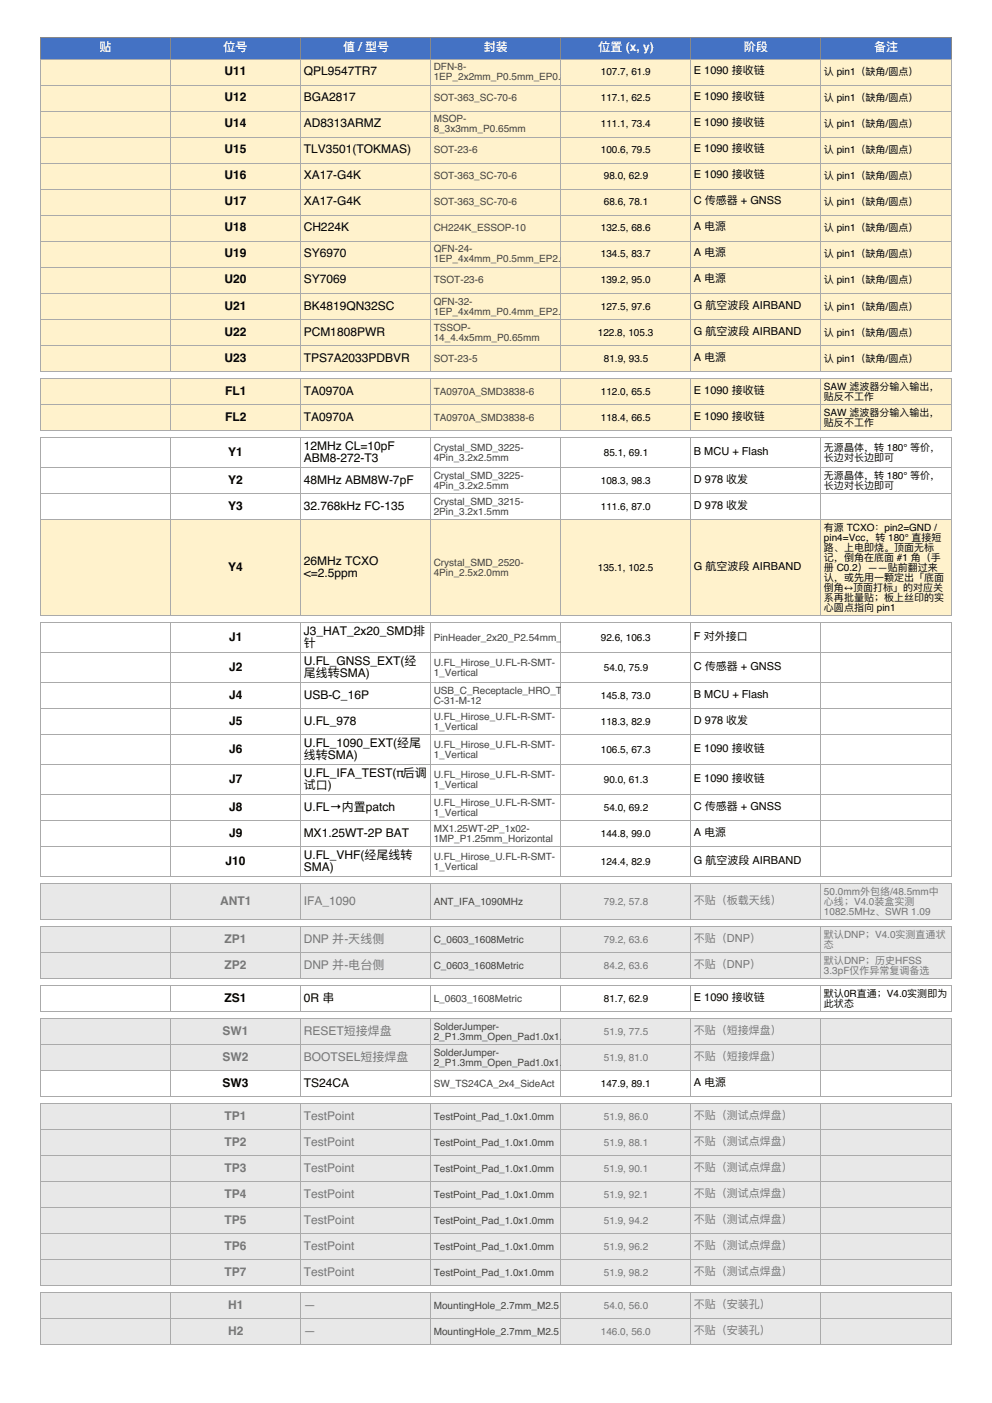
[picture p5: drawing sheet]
<svg xmlns="http://www.w3.org/2000/svg" width="210mm" height="297mm" viewBox="0 0 210 297" stroke-linecap="round" stroke-linejoin="round" font-family="sans-serif">
<defs><g id="words">
<g font-size="2.5" fill="#fff">
<text x="21.1" y="10.9">贴</text>
<text x="47.3" y="10.9">位号</text>
<text x="72.6" y="10.9">值 /型号</text>
<text x="102.4" y="10.9">封装</text>
<text x="126.6" y="10.9">位置 (x, y)</text>
<text x="157.4" y="10.9">阶段</text>
<text x="184.9" y="10.9">备注</text>
</g>
<g font-size="2.5">
<text x="47.5" y="16">U11</text>
<text x="64.3" y="16">QPL9547TR7</text>
<text x="47.5" y="21.5">U12</text>
<text x="64.3" y="21.5">BGA2817</text>
<text x="47.5" y="27">U14</text>
<text x="64.3" y="27">AD8313ARMZ</text>
<text x="47.5" y="32.5">U15</text>
<text x="64.3" y="32.5">TLV3501(TOKMAS)</text>
<text x="47.5" y="38">U16</text>
<text x="64.3" y="38">XA17-G4K</text>
<text x="47.5" y="43.5">U17</text>
<text x="64.3" y="43.5">XA17-G4K</text>
<text x="47.5" y="49">U18</text>
<text x="64.3" y="49">CH224K</text>
<text x="47.5" y="54.5">U19</text>
<text x="64.3" y="54.5">SY6970</text>
<text x="47.5" y="60">U20</text>
<text x="47.5" y="65.5">U21</text>
<text x="64.3" y="60">SY7069</text>
<text x="64.3" y="65.5">BK4819QN32SC</text>
<text x="47.5" y="71">U22</text>
<text x="64.3" y="71">PCM1808PWR</text>
<text x="47.5" y="76.5">U23</text>
<text x="64.3" y="76.5">TPS7A2033PDBVR</text>
<text x="47.6" y="83.5">FL1</text>
<text x="64.3" y="83.5">TA0970A</text>
<text x="47.6" y="89">FL2</text>
<text x="64.3" y="89">TA0970A</text>
<text x="64.3" y="95.2">12MHz CL=10pF</text>
<text x="48.3" y="96.4">Y1</text>
<text x="64.3" y="97.7">ABM8-272-T3</text>
<text x="48.3" y="102.4">Y2</text>
<text x="48.3" y="107.9">Y3</text>
<text x="64.3" y="102.4">48MHz ABM8W-7pF</text>
<text x="64.3" y="107.9">32.768kHz FC-135</text>
<text x="64.3" y="119.5">26MHz TCXO</text>
<text x="48.3" y="120.8">Y4</text>
<text x="64.3" y="122.1">&lt;=2.5ppm</text>
<text x="48.5" y="135.6">J1</text>
<text x="64.3" y="134.3">J3_HAT_2x20_SMD排</text>
<text x="64.3" y="136.9">针</text>
<text x="48.5" y="142">J2</text>
<text x="64.3" y="140.7">U.FL_GNSS_EXT(经</text>
<text x="64.3" y="143.2">尾线转SMA)</text>
<text x="48.5" y="147.9">J4</text>
<text x="64.3" y="147.9">USB-C_16P</text>
<text x="48.5" y="153.4">J5</text>
<text x="64.3" y="153.4">U.FL_978</text>
<text x="48.5" y="159.3">J6</text>
<text x="64.3" y="158">U.FL_1090_EXT(经尾</text>
<text x="64.3" y="160.6">线转SMA)</text>
<text x="48.5" y="165.7">J7</text>
<text x="64.3" y="164.4">U.FL_IFA_TEST(π后调</text>
<text x="64.3" y="166.9">试⼝)</text>
<text x="48.5" y="171.6">J8</text>
<text x="64.3" y="171.6">U.FL→内置patch</text>
<text x="48.5" y="177.1">J9</text>
<text x="64.3" y="177.1">MX1.25WT-2P BAT</text>
<text x="47.7" y="183">J10</text>
<text x="64.3" y="181.8">U.FL_VHF(经尾线转</text>
<text x="64.3" y="184.3">SMA)</text>
<text x="47.5" y="212">ZS1</text>
<text x="64.3" y="212">0R 串</text>
<text x="47.1" y="230">SW3</text>
<text x="64.3" y="230">TS24CA</text>
</g>
<g font-size="2.5" fill="#777">
<text x="46.6" y="191.5">ANT1</text>
<text x="64.3" y="191.5">IFA_1090</text>
<text x="47.5" y="199.5">ZP1</text>
<text x="64.3" y="199.5">DNP 并-天线侧</text>
<text x="47.5" y="205.1">ZP2</text>
<text x="64.3" y="205.1">DNP 并-电台侧</text>
<text x="47.1" y="219">SW1</text>
<text x="64.3" y="219">RESET短接焊盘</text>
<text x="47.1" y="224.5">SW2</text>
<text x="64.3" y="224.5">BOOTSEL短接焊盘</text>
<text x="47.5" y="237">TP1</text>
<text x="64.3" y="237">TestPoint</text>
<text x="47.5" y="242.5">TP2</text>
<text x="64.3" y="242.5">TestPoint</text>
<text x="47.5" y="248">TP3</text>
<text x="64.3" y="248">TestPoint</text>
<text x="47.5" y="253.5">TP4</text>
<text x="64.3" y="253.5">TestPoint</text>
<text x="47.5" y="259">TP5</text>
<text x="64.3" y="259">TestPoint</text>
<text x="47.5" y="264.5">TP6</text>
<text x="64.3" y="264.5">TestPoint</text>
<text x="47.5" y="270.1">TP7</text>
<text x="64.3" y="270.1">TestPoint</text>
<text x="48.3" y="277">H1</text>
<text x="64.3" y="277">—</text>
<text x="48.3" y="282.5">H2</text>
<text x="64.3" y="282.5">—</text>
</g>
<g font-size="2.3">
<text x="146.8" y="15.8">E 1090 接收链</text>
<text x="146.8" y="21.3">E 1090 接收链</text>
<text x="146.8" y="26.8">E 1090 接收链</text>
<text x="146.8" y="32.3">E 1090 接收链</text>
<text x="146.8" y="37.8">E 1090 接收链</text>
<text x="146.8" y="43.3">C 传感器 + GNSS</text>
<text x="146.8" y="48.8">A 电源</text>
<text x="146.8" y="54.3">A 电源</text>
<text x="146.8" y="59.8">A 电源</text>
<text x="146.8" y="65.3">G 航空波段 AIRBAND</text>
<text x="146.8" y="70.8">G 航空波段 AIRBAND</text>
<text x="146.8" y="76.3">A 电源</text>
<text x="146.8" y="83.3">E 1090 接收链</text>
<text x="146.8" y="88.8">E 1090 接收链</text>
<text x="146.8" y="96.2">B MCU + Flash</text>
<text x="146.8" y="102.2">D 978 收发</text>
<text x="146.8" y="107.7">D 978 收发</text>
<text x="146.8" y="120.6">G 航空波段 AIRBAND</text>
<text x="146.8" y="135.4">F 对外接⼝</text>
<text x="146.8" y="141.7">C 传感器 + GNSS</text>
<text x="146.8" y="147.7">B MCU + Flash</text>
<text x="146.8" y="153.2">D 978 收发</text>
<text x="146.8" y="159.1">E 1090 接收链</text>
<text x="146.8" y="165.5">E 1090 接收链</text>
<text x="146.8" y="171.4">C 传感器 + GNSS</text>
<text x="146.8" y="176.9">A 电源</text>
<text x="146.8" y="182.8">G 航空波段 AIRBAND</text>
<text x="146.8" y="211.8">E 1090 接收链</text>
<text x="146.8" y="229.8">A 电源</text>
</g>
<g font-size="2.3" fill="#777">
<text x="146.8" y="191.3">不贴（板载天线）</text>
<text x="146.8" y="199.3">不贴（DNP）</text>
<text x="146.8" y="204.8">不贴（DNP）</text>
<text x="146.8" y="218.8">不贴（短接焊盘）</text>
<text x="146.8" y="224.3">不贴（短接焊盘）</text>
<text x="146.8" y="236.8">不贴（测试点焊盘）</text>
<text x="146.8" y="242.3">不贴（测试点焊盘）</text>
<text x="146.8" y="247.8">不贴（测试点焊盘）</text>
<text x="146.8" y="253.3">不贴（测试点焊盘）</text>
<text x="146.8" y="258.8">不贴（测试点焊盘）</text>
<text x="146.8" y="264.3">不贴（测试点焊盘）</text>
<text x="146.8" y="269.8">不贴（测试点焊盘）</text>
<text x="146.8" y="276.8">不贴（安装孔）</text>
<text x="146.8" y="282.3">不贴（安装孔）</text>
</g>
<g font-size="2.1" fill="#444">
<text x="91.8" y="14.9">DFN-8-</text>
<text x="91.8" y="17">1EP_2x2mm_P0.5mm_EP0.</text>
<text x="118.7" y="17">86x1.55mm</text>
<text x="91.8" y="21.5">SOT-363_SC-70-6</text>
<text x="91.8" y="25.9">MSOP-</text>
<text x="91.8" y="28.1">8_3x3mm_P0.65mm</text>
<text x="91.8" y="32.5">SOT-23-6</text>
<text x="91.8" y="38">SOT-363_SC-70-6</text>
<text x="91.8" y="43.5">SOT-363_SC-70-6</text>
<text x="91.8" y="49">CH224K_ESSOP-10</text>
<text x="91.8" y="53.5">QFN-24-</text>
<text x="91.8" y="55.6">1EP_4x4mm_P0.5mm_EP2.</text>
<text x="118.7" y="55.6">6x2.6mm_ThermalVias</text>
<text x="91.8" y="60">TSOT-23-6</text>
<text x="91.8" y="64.5">QFN-32-</text>
<text x="91.8" y="66.6">1EP_4x4mm_P0.4mm_EP2.</text>
<text x="91.8" y="70">TSSOP-</text>
<text x="118.7" y="66.6">65x2.65mm</text>
<text x="91.8" y="72.1">14_4.4x5mm_P0.65mm</text>
<text x="91.8" y="76.5">SOT-23-5</text>
<text x="91.8" y="83.5">TA0970A_SMD3838-6</text>
<text x="91.8" y="89">TA0970A_SMD3838-6</text>
<text x="91.8" y="95.4">Crystal_SMD_3225-</text>
<text x="91.8" y="97.5">4Pin_3.2x2.5mm</text>
<text x="91.8" y="101.3">Crystal_SMD_3225-</text>
<text x="91.8" y="103.4">4Pin_3.2x2.5mm</text>
<text x="91.8" y="106.8">Crystal_SMD_3215-</text>
<text x="91.8" y="108.9">2Pin_3.2x1.5mm</text>
<text x="91.8" y="119.7">Crystal_SMD_2520-</text>
<text x="91.8" y="121.8">4Pin_2.5x2.0mm</text>
<text x="91.8" y="135.6">PinHeader_2x20_P2.54mm_</text>
<text x="118.9" y="135.6">Vertical_SMD</text>
<text x="91.8" y="140.9">U.FL_Hirose_U.FL-R-SMT-</text>
<text x="91.8" y="143">1_Vertical</text>
<text x="91.8" y="146.8">USB_C_Receptacle_HRO_T</text>
<text x="91.8" y="148.9">C-31-M-12</text>
<text x="91.8" y="152.3">U.FL_Hirose_U.FL-R-SMT-</text>
<text x="91.8" y="154.5">1_Vertical</text>
<text x="91.8" y="158.3">U.FL_Hirose_U.FL-R-SMT-</text>
<text x="91.8" y="160.4">1_Vertical</text>
<text x="91.8" y="164.6">U.FL_Hirose_U.FL-R-SMT-</text>
<text x="91.8" y="166.7">1_Vertical</text>
<text x="91.8" y="170.5">U.FL_Hirose_U.FL-R-SMT-</text>
<text x="91.8" y="172.7">1_Vertical</text>
<text x="91.8" y="176">MX1.25WT-2P_1x02-</text>
<text x="91.8" y="178.2">1MP_P1.25mm_Horizontal</text>
<text x="91.8" y="182">U.FL_Hirose_U.FL-R-SMT-</text>
<text x="91.8" y="184.1">1_Vertical</text>
<text x="91.8" y="191.5">ANT_IFA_1090MHz</text>
<text x="91.8" y="199.5">C_0603_1608Metric</text>
<text x="91.8" y="205.1">C_0603_1608Metric</text>
<text x="91.8" y="212">L_0603_1608Metric</text>
<text x="91.8" y="218">SolderJumper-</text>
<text x="91.8" y="220.1">2_P1.3mm_Open_Pad1.0x1.</text>
<text x="91.8" y="223.5">SolderJumper-</text>
<text x="91.8" y="225.6">2_P1.3mm_Open_Pad1.0x1.</text>
<text x="91.8" y="230">SW_TS24CA_2x4_SideAct</text>
<text x="91.8" y="237">TestPoint_Pad_1.0x1.0mm</text>
<text x="91.8" y="242.5">TestPoint_Pad_1.0x1.0mm</text>
<text x="91.8" y="248">TestPoint_Pad_1.0x1.0mm</text>
<text x="91.8" y="253.5">TestPoint_Pad_1.0x1.0mm</text>
<text x="91.8" y="259">TestPoint_Pad_1.0x1.0mm</text>
<text x="91.8" y="264.5">TestPoint_Pad_1.0x1.0mm</text>
<text x="91.8" y="270.1">TestPoint_Pad_1.0x1.0mm</text>
<text x="91.8" y="277">MountingHole_2.7mm_M2.5</text>
<text x="91.8" y="282.5">MountingHole_2.7mm_M2.5</text>
</g>
<g font-size="2.1">
<text x="127.1" y="16">107.7, 61.9</text>
<text x="174.4" y="16">认 pin1（缺⻆/圆点）</text>
<text x="127.1" y="21.5">117.1, 62.5</text>
<text x="174.4" y="21.5">认 pin1（缺⻆/圆点）</text>
<text x="127.1" y="27">111.1, 73.4</text>
<text x="174.4" y="27">认 pin1（缺⻆/圆点）</text>
<text x="127.1" y="32.5">100.6, 79.5</text>
<text x="174.4" y="32.5">认 pin1（缺⻆/圆点）</text>
<text x="127.8" y="38">98.0, 62.9</text>
<text x="174.4" y="38">认 pin1（缺⻆/圆点）</text>
<text x="127.8" y="43.5">68.6, 78.1</text>
<text x="174.4" y="43.5">认 pin1（缺⻆/圆点）</text>
<text x="127.1" y="49">132.5, 68.6</text>
<text x="174.4" y="49">认 pin1（缺⻆/圆点）</text>
<text x="127.1" y="54.5">134.5, 83.7</text>
<text x="174.4" y="54.5">认 pin1（缺⻆/圆点）</text>
<text x="127.1" y="60">139.2, 95.0</text>
<text x="127.1" y="65.5">127.5, 97.6</text>
<text x="174.4" y="60">认 pin1（缺⻆/圆点）</text>
<text x="174.4" y="65.5">认 pin1（缺⻆/圆点）</text>
<text x="126.5" y="71">122.8, 105.3</text>
<text x="174.4" y="71">认 pin1（缺⻆/圆点）</text>
<text x="127.8" y="76.5">81.9, 93.5</text>
<text x="174.4" y="76.5">认 pin1（缺⻆/圆点）</text>
<text x="127.1" y="83.5">112.0, 65.5</text>
<text x="174.4" y="82.5">SAW 滤波器分输⼊输出，</text>
<text x="127.1" y="89">118.4, 66.5</text>
<text x="174.4" y="84.6">贴反不⼯作</text>
<text x="174.4" y="88">SAW 滤波器分输⼊输出，</text>
<text x="174.4" y="90.1">贴反不⼯作</text>
<text x="174.4" y="95.4">⽆源晶体，转 180° 等价，</text>
<text x="127.8" y="96.4">85.1, 69.1</text>
<text x="174.4" y="97.5">⻓边对⻓边即可</text>
<text x="174.4" y="101.3">⽆源晶体，转 180° 等价，</text>
<text x="127.1" y="102.4">108.3, 98.3</text>
<text x="127.1" y="107.9">111.6, 87.0</text>
<text x="174.4" y="103.4">⻓边对⻓边即可</text>
<text x="174.4" y="112.3">有源 TCXO：pin2=GND /</text>
<text x="174.4" y="114.4">pin4=Vcc，转 180° 直接短</text>
<text x="174.4" y="116.6">路、上电即烧。顶⾯⽆标</text>
<text x="174.4" y="118.7">记，倒⻆在底⾯ #1 ⻆（⼿</text>
<text x="126.5" y="120.8">135.1, 102.5</text>
<text x="174.4" y="120.8">册 C0.2）——贴前翻过来</text>
<text x="174.4" y="122.9">认，或先⽤⼀颗定出「底⾯</text>
<text x="174.4" y="125">倒⻆↔顶⾯打标」的对应关</text>
<text x="174.4" y="127.1">系再批量贴；板上丝印的实</text>
<text x="174.4" y="129.3">⼼圆点指向 pin1</text>
<text x="127.1" y="135.6">92.6, 106.3</text>
<text x="127.8" y="142">54.0, 75.9</text>
<text x="127.1" y="147.9">145.8, 73.0</text>
<text x="127.1" y="153.4">118.3, 82.9</text>
<text x="127.1" y="159.3">106.5, 67.3</text>
<text x="127.8" y="165.7">90.0, 61.3</text>
<text x="127.8" y="171.6">54.0, 69.2</text>
<text x="127.1" y="177.1">144.8, 99.0</text>
<text x="127.1" y="183">124.4, 82.9</text>
<text x="127.8" y="212">81.7, 62.9</text>
<text x="174.4" y="211">默认0R直通；V4.0实测即为</text>
<text x="174.4" y="213.1">此状态</text>
<text x="127.1" y="230">147.9, 89.1</text>
</g>
<g font-size="2.1" fill="#777">
<text x="127.8" y="191.5">79.2, 57.8</text>
<text x="174.4" y="189.4">50.0mm外包络/48.5mm中</text>
<text x="174.4" y="191.5">⼼线；V4.0装盒实测</text>
<text x="174.4" y="193.6">1082.5MHz、SWR 1.09</text>
<text x="127.8" y="199.5">79.2, 63.6</text>
<text x="174.4" y="198.5">默认DNP；V4.0实测直通状</text>
<text x="174.4" y="200.6">态</text>
<text x="174.4" y="204">默认DNP；历史HFSS</text>
<text x="127.8" y="205.1">84.2, 63.6</text>
<text x="174.4" y="206.1">3.3pF仅作异常复调备选</text>
<text x="127.8" y="219">51.9, 77.5</text>
<text x="127.8" y="224.5">51.9, 81.0</text>
<text x="127.8" y="237">51.9, 86.0</text>
<text x="127.8" y="242.5">51.9, 88.1</text>
<text x="127.8" y="248">51.9, 90.1</text>
<text x="127.8" y="253.5">51.9, 92.1</text>
<text x="127.8" y="259">51.9, 94.2</text>
<text x="127.8" y="264.5">51.9, 96.2</text>
<text x="127.8" y="270.1">51.9, 98.2</text>
<text x="127.8" y="277">54.0, 56.0</text>
<text x="127.1" y="282.5">146.0, 56.0</text>
</g>
</g></defs>
<g fill="#fff2cc">
<path d="M8.6 12.6h27.5v5.5h-27.5z"/>
<path d="M36.1 12.6h27.5v5.5h-27.5z"/>
<path d="M63.6 12.6h27.5v5.5h-27.5z"/>
<path d="M91.1 12.6h27.6v5.5h-27.6z"/>
<path d="M118.7 12.6h27.5v5.5h-27.5z"/>
<path d="M146.2 12.6h27.5v5.5h-27.5z"/>
<path d="M173.7 12.6h27.5v5.5h-27.5z"/>
<path d="M8.6 18.1h27.5v5.5h-27.5z"/>
<path d="M36.1 18.1h27.5v5.5h-27.5z"/>
<path d="M63.6 18.1h27.5v5.5h-27.5z"/>
<path d="M91.1 18.1h27.6v5.5h-27.6z"/>
<path d="M118.7 18.1h27.5v5.5h-27.5z"/>
<path d="M146.2 18.1h27.5v5.5h-27.5z"/>
<path d="M173.7 18.1h27.5v5.5h-27.5z"/>
<path d="M8.6 23.6h27.5v5.5h-27.5z"/>
<path d="M36.1 23.6h27.5v5.5h-27.5z"/>
<path d="M63.6 23.6h27.5v5.5h-27.5z"/>
<path d="M91.1 23.6h27.6v5.5h-27.6z"/>
<path d="M118.7 23.6h27.5v5.5h-27.5z"/>
<path d="M146.2 23.6h27.5v5.5h-27.5z"/>
<path d="M173.7 23.6h27.5v5.5h-27.5z"/>
<path d="M8.6 29.1h27.5v5.5h-27.5z"/>
<path d="M36.1 29.1h27.5v5.5h-27.5z"/>
<path d="M63.6 29.1h27.5v5.5h-27.5z"/>
<path d="M91.1 29.1h27.6v5.5h-27.6z"/>
<path d="M118.7 29.1h27.5v5.5h-27.5z"/>
<path d="M146.2 29.1h27.5v5.5h-27.5z"/>
<path d="M173.7 29.1h27.5v5.5h-27.5z"/>
<path d="M8.6 34.6h27.5v5.5h-27.5z"/>
<path d="M36.1 34.6h27.5v5.5h-27.5z"/>
<path d="M63.6 34.6h27.5v5.5h-27.5z"/>
<path d="M91.1 34.6h27.6v5.5h-27.6z"/>
<path d="M118.7 34.6h27.5v5.5h-27.5z"/>
<path d="M146.2 34.6h27.5v5.5h-27.5z"/>
<path d="M173.7 34.6h27.5v5.5h-27.5z"/>
<path d="M8.6 40.1h27.5v5.5h-27.5z"/>
<path d="M36.1 40.1h27.5v5.5h-27.5z"/>
<path d="M63.6 40.1h27.5v5.5h-27.5z"/>
<path d="M91.1 40.1h27.6v5.5h-27.6z"/>
<path d="M118.7 40.1h27.5v5.5h-27.5z"/>
<path d="M146.2 40.1h27.5v5.5h-27.5z"/>
<path d="M173.7 40.1h27.5v5.5h-27.5z"/>
<path d="M8.6 45.6h27.5v5.5h-27.5z"/>
<path d="M36.1 45.6h27.5v5.5h-27.5z"/>
<path d="M63.6 45.6h27.5v5.5h-27.5z"/>
<path d="M91.1 45.6h27.6v5.5h-27.6z"/>
<path d="M118.7 45.6h27.5v5.5h-27.5z"/>
<path d="M146.2 45.6h27.5v5.5h-27.5z"/>
<path d="M173.7 45.6h27.5v5.5h-27.5z"/>
<path d="M8.6 51.1h27.5v5.5h-27.5z"/>
<path d="M36.1 51.1h27.5v5.5h-27.5z"/>
<path d="M63.6 51.1h27.5v5.5h-27.5z"/>
<path d="M91.1 51.1h27.6v5.5h-27.6z"/>
<path d="M118.7 51.1h27.5v5.5h-27.5z"/>
<path d="M146.2 51.1h27.5v5.5h-27.5z"/>
<path d="M173.7 51.1h27.5v5.5h-27.5z"/>
<path d="M8.6 56.6h27.5v5.5h-27.5z"/>
<path d="M36.1 56.6h27.5v5.5h-27.5z"/>
<path d="M63.6 56.6h27.5v5.5h-27.5z"/>
<path d="M91.1 56.6h27.6v5.5h-27.6z"/>
<path d="M118.7 56.6h27.5v5.5h-27.5z"/>
<path d="M146.2 56.6h27.5v5.5h-27.5z"/>
<path d="M173.7 56.6h27.5v5.5h-27.5z"/>
<path d="M8.6 62.1h27.5v5.5h-27.5z"/>
<path d="M36.1 62.1h27.5v5.5h-27.5z"/>
<path d="M63.6 62.1h27.5v5.5h-27.5z"/>
<path d="M91.1 62.1h27.6v5.5h-27.6z"/>
<path d="M118.7 62.1h27.5v5.5h-27.5z"/>
<path d="M146.2 62.1h27.5v5.5h-27.5z"/>
<path d="M173.7 62.1h27.5v5.5h-27.5z"/>
<path d="M8.6 67.6h27.5v5.5h-27.5z"/>
<path d="M36.1 67.6h27.5v5.5h-27.5z"/>
<path d="M63.6 67.6h27.5v5.5h-27.5z"/>
<path d="M91.1 67.6h27.6v5.5h-27.6z"/>
<path d="M118.7 67.6h27.5v5.5h-27.5z"/>
<path d="M146.2 67.6h27.5v5.5h-27.5z"/>
<path d="M173.7 67.6h27.5v5.5h-27.5z"/>
<path d="M8.6 73.1h27.5v5.6h-27.5z"/>
<path d="M36.1 73.1h27.5v5.6h-27.5z"/>
<path d="M63.6 73.1h27.5v5.6h-27.5z"/>
<path d="M91.1 73.1h27.6v5.6h-27.6z"/>
<path d="M118.7 73.1h27.5v5.6h-27.5z"/>
<path d="M146.2 73.1h27.5v5.6h-27.5z"/>
<path d="M173.7 73.1h27.5v5.6h-27.5z"/>
<path d="M8.6 80.1h27.5v5.5h-27.5z"/>
<path d="M36.1 80.1h27.5v5.5h-27.5z"/>
<path d="M63.6 80.1h27.5v5.5h-27.5z"/>
<path d="M91.1 80.1h27.6v5.5h-27.6z"/>
<path d="M118.7 80.1h27.5v5.5h-27.5z"/>
<path d="M146.2 80.1h27.5v5.5h-27.5z"/>
<path d="M173.7 80.1h27.5v5.5h-27.5z"/>
<path d="M8.6 85.6h27.5v5.5h-27.5z"/>
<path d="M36.1 85.6h27.5v5.5h-27.5z"/>
<path d="M63.6 85.6h27.5v5.5h-27.5z"/>
<path d="M91.1 85.6h27.6v5.5h-27.6z"/>
<path d="M118.7 85.6h27.5v5.5h-27.5z"/>
<path d="M146.2 85.6h27.5v5.5h-27.5z"/>
<path d="M173.7 85.6h27.5v5.5h-27.5z"/>
<path d="M8.6 110h27.5v20.3h-27.5z"/>
<path d="M36.1 110h27.5v20.3h-27.5z"/>
<path d="M63.6 110h27.5v20.3h-27.5z"/>
<path d="M91.1 110h27.6v20.3h-27.6z"/>
<path d="M118.7 110h27.5v20.3h-27.5z"/>
<path d="M146.2 110h27.5v20.3h-27.5z"/>
<path d="M173.7 110h27.5v20.3h-27.5z"/>
</g>
<g fill="#e8e8e8">
<path d="M8.6 187.1h27.5v7.6h-27.5z"/>
<path d="M36.1 187.1h27.5v7.6h-27.5z"/>
<path d="M63.6 187.1h27.5v7.6h-27.5z"/>
<path d="M91.1 187.1h27.6v7.6h-27.6z"/>
<path d="M118.7 187.1h27.5v7.6h-27.5z"/>
<path d="M146.2 187.1h27.5v7.6h-27.5z"/>
<path d="M173.7 187.1h27.5v7.6h-27.5z"/>
<path d="M8.6 196.2h27.5v5.5h-27.5z"/>
<path d="M36.1 196.2h27.5v5.5h-27.5z"/>
<path d="M63.6 196.2h27.5v5.5h-27.5z"/>
<path d="M91.1 196.2h27.6v5.5h-27.6z"/>
<path d="M118.7 196.2h27.5v5.5h-27.5z"/>
<path d="M146.2 196.2h27.5v5.5h-27.5z"/>
<path d="M173.7 196.2h27.5v5.5h-27.5z"/>
<path d="M8.6 201.7h27.5v5.5h-27.5z"/>
<path d="M36.1 201.7h27.5v5.5h-27.5z"/>
<path d="M63.6 201.7h27.5v5.5h-27.5z"/>
<path d="M91.1 201.7h27.6v5.5h-27.6z"/>
<path d="M118.7 201.7h27.5v5.5h-27.5z"/>
<path d="M146.2 201.7h27.5v5.5h-27.5z"/>
<path d="M173.7 201.7h27.5v5.5h-27.5z"/>
<path d="M8.6 215.6h27.5v5.5h-27.5z"/>
<path d="M36.1 215.6h27.5v5.5h-27.5z"/>
<path d="M63.6 215.6h27.5v5.5h-27.5z"/>
<path d="M91.1 215.6h27.6v5.5h-27.6z"/>
<path d="M118.7 215.6h27.5v5.5h-27.5z"/>
<path d="M146.2 215.6h27.5v5.5h-27.5z"/>
<path d="M173.7 215.6h27.5v5.5h-27.5z"/>
<path d="M8.6 221.1h27.5v5.5h-27.5z"/>
<path d="M36.1 221.1h27.5v5.5h-27.5z"/>
<path d="M63.6 221.1h27.5v5.5h-27.5z"/>
<path d="M91.1 221.1h27.6v5.5h-27.6z"/>
<path d="M118.7 221.1h27.5v5.5h-27.5z"/>
<path d="M146.2 221.1h27.5v5.5h-27.5z"/>
<path d="M173.7 221.1h27.5v5.5h-27.5z"/>
<path d="M8.6 233.6h27.5v5.5h-27.5z"/>
<path d="M36.1 233.6h27.5v5.5h-27.5z"/>
<path d="M63.6 233.6h27.5v5.5h-27.5z"/>
<path d="M91.1 233.6h27.6v5.5h-27.6z"/>
<path d="M118.7 233.6h27.5v5.5h-27.5z"/>
<path d="M146.2 233.6h27.5v5.5h-27.5z"/>
<path d="M173.7 233.6h27.5v5.5h-27.5z"/>
<path d="M8.6 239.1h27.5v5.5h-27.5z"/>
<path d="M36.1 239.1h27.5v5.5h-27.5z"/>
<path d="M63.6 239.1h27.5v5.5h-27.5z"/>
<path d="M91.1 239.1h27.6v5.5h-27.6z"/>
<path d="M118.7 239.1h27.5v5.5h-27.5z"/>
<path d="M146.2 239.1h27.5v5.5h-27.5z"/>
<path d="M173.7 239.1h27.5v5.5h-27.5z"/>
<path d="M8.6 244.6h27.5v5.5h-27.5z"/>
<path d="M36.1 244.6h27.5v5.5h-27.5z"/>
<path d="M63.6 244.6h27.5v5.5h-27.5z"/>
<path d="M91.1 244.6h27.6v5.5h-27.6z"/>
<path d="M118.7 244.6h27.5v5.5h-27.5z"/>
<path d="M146.2 244.6h27.5v5.5h-27.5z"/>
<path d="M173.7 244.6h27.5v5.5h-27.5z"/>
<path d="M8.6 250.1h27.5v5.6h-27.5z"/>
<path d="M36.1 250.1h27.5v5.6h-27.5z"/>
<path d="M63.6 250.1h27.5v5.6h-27.5z"/>
<path d="M91.1 250.1h27.6v5.6h-27.6z"/>
<path d="M118.7 250.1h27.5v5.6h-27.5z"/>
<path d="M146.2 250.1h27.5v5.6h-27.5z"/>
<path d="M173.7 250.1h27.5v5.6h-27.5z"/>
<path d="M8.6 255.7h27.5v5.5h-27.5z"/>
<path d="M36.1 255.7h27.5v5.5h-27.5z"/>
<path d="M63.6 255.7h27.5v5.5h-27.5z"/>
<path d="M91.1 255.7h27.6v5.5h-27.6z"/>
<path d="M118.7 255.7h27.5v5.5h-27.5z"/>
<path d="M146.2 255.7h27.5v5.5h-27.5z"/>
<path d="M173.7 255.7h27.5v5.5h-27.5z"/>
<path d="M8.6 261.2h27.5v5.5h-27.5z"/>
<path d="M36.1 261.2h27.5v5.5h-27.5z"/>
<path d="M63.6 261.2h27.5v5.5h-27.5z"/>
<path d="M91.1 261.2h27.6v5.5h-27.6z"/>
<path d="M118.7 261.2h27.5v5.5h-27.5z"/>
<path d="M146.2 261.2h27.5v5.5h-27.5z"/>
<path d="M173.7 261.2h27.5v5.5h-27.5z"/>
<path d="M8.6 266.7h27.5v5.5h-27.5z"/>
<path d="M36.1 266.7h27.5v5.5h-27.5z"/>
<path d="M63.6 266.7h27.5v5.5h-27.5z"/>
<path d="M91.1 266.7h27.6v5.5h-27.6z"/>
<path d="M118.7 266.7h27.5v5.5h-27.5z"/>
<path d="M146.2 266.7h27.5v5.5h-27.5z"/>
<path d="M173.7 266.7h27.5v5.5h-27.5z"/>
<path d="M8.6 273.7h27.5v5.5h-27.5z"/>
<path d="M36.1 273.7h27.5v5.5h-27.5z"/>
<path d="M63.6 273.7h27.5v5.5h-27.5z"/>
<path d="M91.1 273.7h27.6v5.5h-27.6z"/>
<path d="M118.7 273.7h27.5v5.5h-27.5z"/>
<path d="M146.2 273.7h27.5v5.5h-27.5z"/>
<path d="M173.7 273.7h27.5v5.5h-27.5z"/>
<path d="M8.6 279.2h27.5v5.5h-27.5z"/>
<path d="M36.1 279.2h27.5v5.5h-27.5z"/>
<path d="M63.6 279.2h27.5v5.5h-27.5z"/>
<path d="M91.1 279.2h27.6v5.5h-27.6z"/>
<path d="M118.7 279.2h27.5v5.5h-27.5z"/>
<path d="M146.2 279.2h27.5v5.5h-27.5z"/>
<path d="M173.7 279.2h27.5v5.5h-27.5z"/>
</g>
<g fill="#4472c4">
<path d="M8.6 7.9h27.5v4.7h-27.5z"/>
<path d="M36.1 7.9h27.5v4.7h-27.5z"/>
<path d="M63.6 7.9h27.5v4.7h-27.5z"/>
<path d="M91.1 7.9h27.6v4.7h-27.6z"/>
<path d="M118.7 7.9h27.5v4.7h-27.5z"/>
<path d="M146.2 7.9h27.5v4.7h-27.5z"/>
<path d="M173.7 7.9h27.5v4.7h-27.5z"/>
</g>
<path d="M8.6 7.9h192.6v4.7h-192.6zM36.1 7.9v4.7M63.6 7.9v4.7M91.1 7.9v4.7M118.7 7.9v4.7M146.2 7.9v4.7M173.7 7.9v4.7" fill="none" stroke="#888" stroke-width=".21"/>
<g fill="none" stroke="#aaa" stroke-width=".21">
<path d="M8.6 12.6h192.6v66.1h-192.6zM8.6 18.1h192.6M36.1 12.6v66.1M63.6 12.6v66.1M91.1 12.6v66.1M118.7 12.6v66.1M146.2 12.6v66.1M173.7 12.6v66.1M8.6 23.6h192.6M8.6 29.1h192.6M8.6 34.6h192.6M8.6 40.1h192.6"/>
<path d="M8.6 45.6h192.6M8.6 51.1h192.6M8.6 56.6h192.6M8.6 62.1h192.6M8.6 67.6h192.6M8.6 73.1h192.6M8.6 80.1h192.6v11h-192.6zM8.6 92.6h192.6v37.7h-192.6zM8.6 85.6h192.6M8.6 99h192.6M36.1 80.1v11M36.1 92.6v37.7"/>
<path d="M63.6 80.1v11M63.6 92.6v37.7M91.1 80.1v11M91.1 92.6v37.7M118.7 80.1v11M118.7 92.6v37.7M146.2 80.1v11M146.2 92.6v37.7M173.7 80.1v11M173.7 92.6v37.7M8.6 104.5h192.6M8.6 110h192.6"/>
<path d="M8.6 131.8h192.6v53.8h-192.6zM8.6 138.1h192.6M36.1 131.8v53.8M63.6 131.8v53.8M91.1 131.8v53.8M118.7 131.8v53.8M146.2 131.8v53.8M173.7 131.8v53.8M8.6 144.5h192.6M8.6 150h192.6M8.6 155.5h192.6M8.6 161.9h192.6"/>
<path d="M8.6 168.2h192.6M8.6 173.7h192.6M8.6 179.2h192.6M8.6 187.1h192.6v7.6h-192.6zM8.6 196.2h192.6v11h-192.6zM36.1 187.1v7.6M36.1 196.2v11M63.6 187.1v7.6M63.6 196.2v11M91.1 187.1v7.6M91.1 196.2v11M118.7 187.1v7.6"/>
<path d="M118.7 196.2v11M146.2 187.1v7.6M146.2 196.2v11M173.7 187.1v7.6M173.7 196.2v11M8.6 208.7h192.6v5.5h-192.6zM8.6 215.6h192.6v16.6h-192.6zM8.6 201.7h192.6M36.1 208.7v5.5M36.1 215.6v16.6M63.6 208.7v5.5M63.6 215.6v16.6"/>
<path d="M91.1 208.7v5.5M91.1 215.6v16.6M118.7 208.7v5.5M118.7 215.6v16.6M146.2 208.7v5.5M146.2 215.6v16.6M173.7 208.7v5.5M173.7 215.6v16.6M8.6 233.6h192.6v38.6h-192.6zM8.6 221.1h192.6M8.6 226.6h192.6M8.6 239.1h192.6"/>
<path d="M36.1 233.6v38.6M63.6 233.6v38.6M91.1 233.6v38.6M118.7 233.6v38.6M146.2 233.6v38.6M173.7 233.6v38.6M8.6 244.6h192.6M8.6 250.1h192.6M8.6 255.7h192.6M8.6 273.7h192.6v11h-192.6zM8.6 261.2h192.6M8.6 266.7h192.6"/>
<path d="M8.6 279.2h192.6M36.1 273.7v11M63.6 273.7v11M91.1 273.7v11M118.7 273.7v11M146.2 273.7v11M173.7 273.7v11"/>
</g>
<use href="#words"/>
</svg>
